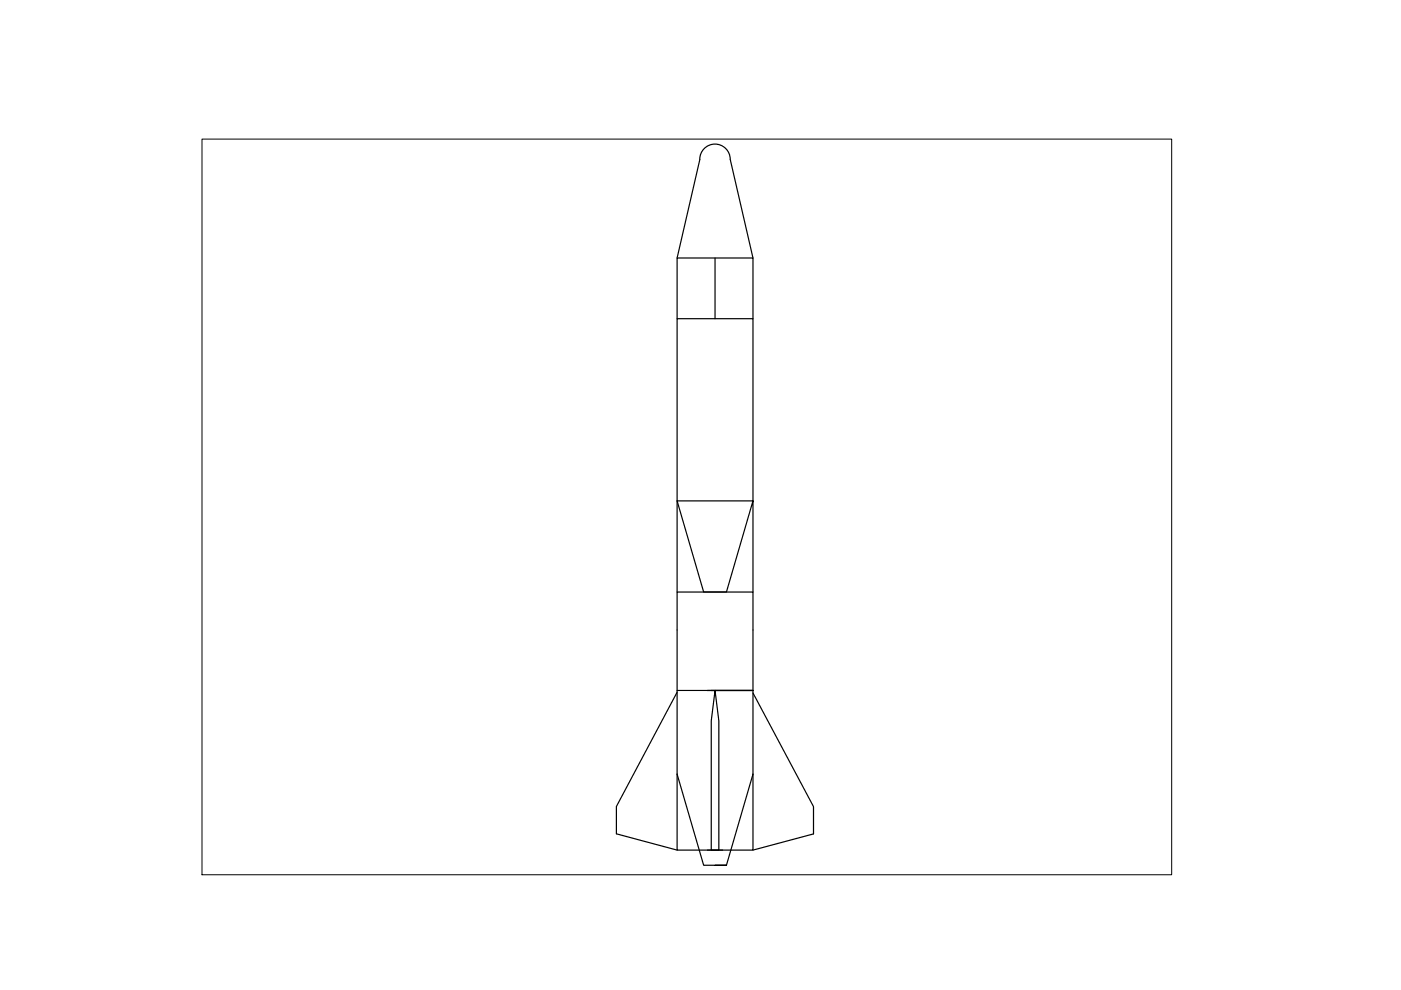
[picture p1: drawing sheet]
<svg xmlns="http://www.w3.org/2000/svg" width="297mm" height="210mm" viewBox="0 0 297 210" stroke-linecap="round" stroke-linejoin="round" font-family="sans-serif">
<!-- layer: 0 -->
<g fill="none" stroke="#000" stroke-width=".25">
<path d="M143.6 54.7l4.8-20.9a3.2 3.2 0 0 1 3.2-3.2 3.2 3.2 0 0 1 3.2 3.2l4.8 20.9M151.6 54.7v12.9M143.6 67.6v-12.9h16v12.9M143.6 125.5v-57.9h16v38.6h-16l5.6 19.3h4.8l5.6-19.3v19.3M143.6 146.4h16h-9.6M143.6 146.8l-12.9 24.2v5.8l12.9 3.4M150.8 146.4h8.8M151.6 146.4l.8 6.4v27.4h-1.6v-27.4zM159.6 146.9l12.9 24.1v5.8l-12.9 3.4M143.6 164.1l5.6 19.4h4.8h-2.4M143.6 164.1v-38.6h16v38.6M143.6 164.1v16.1h16v-16.1"/>
<path d="M159.6 164.1l-5.6 19.4M150 180.2h3.2"/>
</g>
<path d="M42.8 29.5h205.6v156h-205.6z" fill="none" stroke="#000" stroke-width=".21"/>
</svg>
